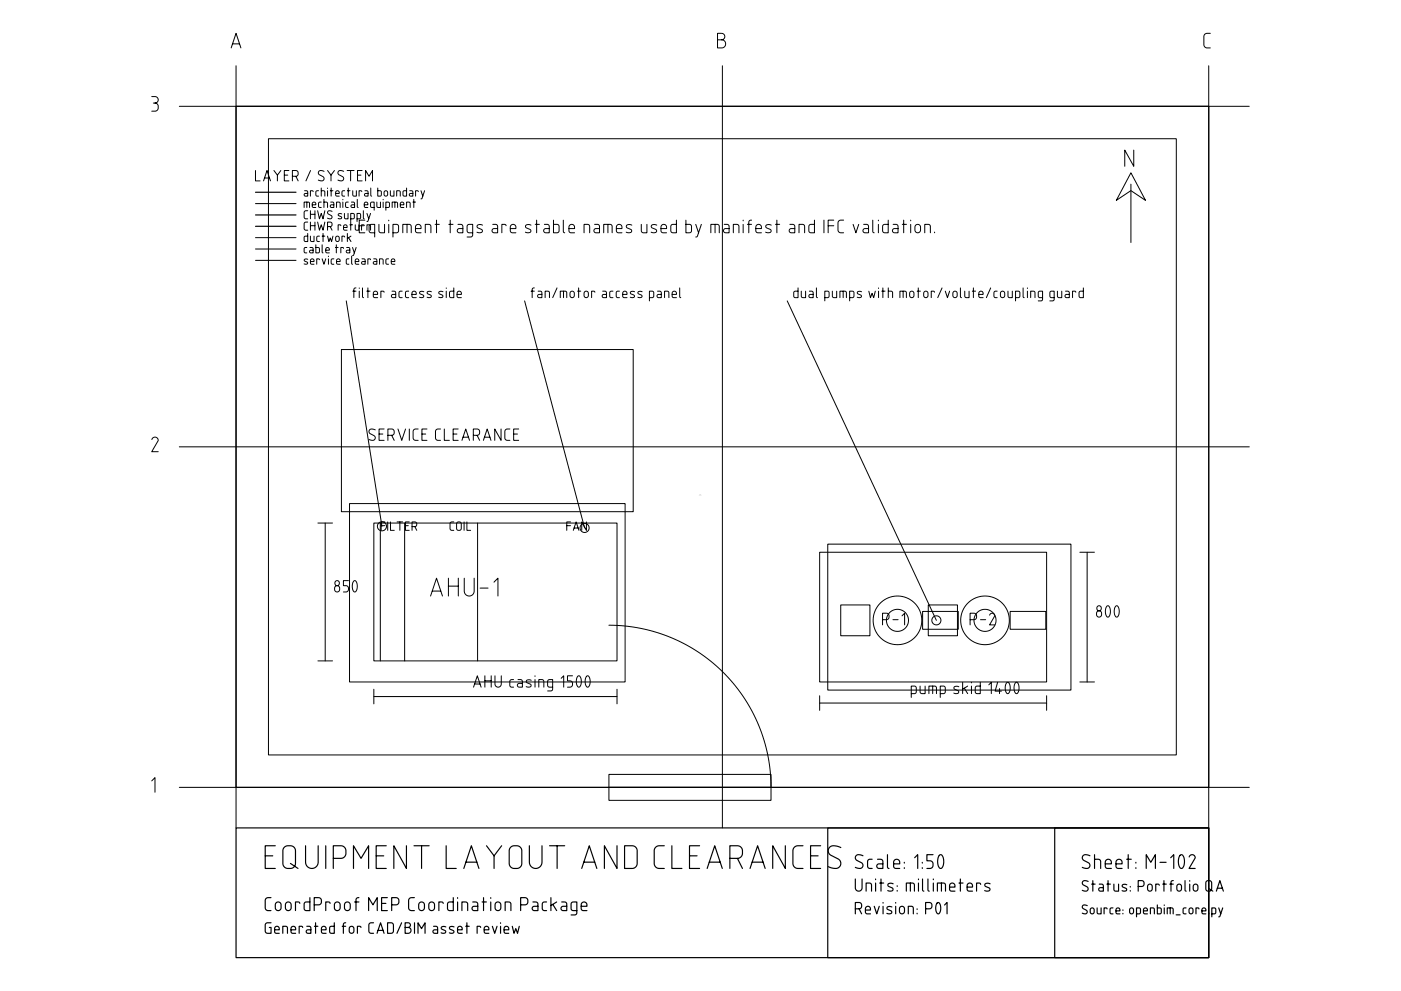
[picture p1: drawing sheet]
<svg xmlns="http://www.w3.org/2000/svg" width="420mm" height="297mm" viewBox="0 0 420 297" stroke-linecap="round" stroke-linejoin="round" font-family="sans-serif">
<g fill="none" stroke="#000" stroke-width=".35">
<path d="M70.8 31.9h291.7v204.1h-291.7zM76.6 57.6h12.2M76.6 64.4h12.2M76.6 67.8h12.2M70.8 248.2h291.7v38.8h-291.7zM79.5 256.5h2.3M82.6 253.5h-3.1v6.8h3.1M85.3 253.9l.8-.4h1a1.51 1.51 0 0 1 1.5 1.5v3.8a1.51 1.51 0 0 1-1.5 1.5h-.8a1.51 1.51 0 0 1-1.5-1.5v-3.9zM87.1 258.8l2.3 1.5M91.6 253.5v4.9a1.89 1.89 0 0 0 1.9 1.9 1.89 1.89 0 0 0 1.9-1.9v-4.9M97.7 253.5v6.8M100 257.3h2.2a1.51 1.51 0 0 0 1.5-1.5v-.8a1.51 1.51 0 0 0-1.5-1.5h-2.2v6.8"/>
<path d="M112.8 256.5h2.3M115.8 253.5h-3v6.8h3M121.9 253.5v6.8l-3.8-6.8v6.8M124.2 253.5h4.5M126.4 253.5v6.8M133.8 253.5v6.8h3M139.7 258.4h3.3M145.9 253.5l2.3 3v3.8M150.4 253.5l-2.2 3M153.2 253.9l.7-.4h1.1a1.51 1.51 0 0 1 1.5 1.5v3.8a1.51 1.51 0 0 1-1.5 1.5h-.8a1.51 1.51 0 0 1-1.5-1.5v-3.9zM158.8 253.5v4.9a1.89 1.89 0 0 0 1.9 1.9 1.89 1.89 0 0 0 1.8-1.9v-4.9M164.8 253.5h4.5"/>
<path d="M167.1 253.5v6.8M175.1 258.4h3.3M185 253.5v6.8l-3.7-6.8v6.8M187.3 253.5h2.3a1.51 1.51 0 0 1 1.5 1.5v3.8a1.51 1.51 0 0 1-1.5 1.5h-2.3zM199.2 253.5h-1.5a1.51 1.51 0 0 0-1.5 1.5v3.8a1.51 1.51 0 0 0 1.5 1.5h1.5M201.5 253.5v6.8h3M206.8 256.5h2.3M209.8 253.5h-3v6.8h3M212.7 258.4h3.3M218.9 257.3h2.3a1.51 1.51 0 0 0 1.5-1.5v-.8a1.51 1.51 0 0 0-1.5-1.5h-2.3v6.8M221.2 257.3l1.5 3M225.6 258.4h3.2"/>
<path d="M235.5 253.5v6.8l-3.8-6.8v6.8M240.8 253.5h-1.5a1.51 1.51 0 0 0-1.5 1.5v3.8a1.51 1.51 0 0 0 1.5 1.5h1.5M243.1 256.5h2.3M246.1 253.5h-3v6.8h3M248.2 248.2h114.3v38.8h-114.3zM252.2 254a2.74 2.74 0 0 0-3.5 .1 1.51 1.51 0 0 0 .5 2.3l2.1 1a1.57 1.57 0 0 1 .7 2.1 1.57 1.57 0 0 1-2 .8l-1.6-.5M258.8 256.5a1.42 1.42 0 0 0-2.2 .3l.2 .9 1.5 .9a.99 .99 0 0 1 .3 1.3 .99 .99 0 0 1-1.4 .3l-.7-.2M261.6 257.6h-1.1l-.3 .6 .1 1.8 .4 .3h.9M263.2 257.6h1.1l.5 .6v2.1l-1.6-.1-.3-.6 .3-.5 1.6-.2M266.2 256.2v3.7l.4 .4M268 258.9h1.8v-.4a.92 .92 0 0 0-.9-.9 .92 .92 0 0 0-.9 .9l.2 1.6 1.6 .2M271.2 258.5v.2"/>
<path d="M274.3 257.1l.9-.9v4.1M276.6 258.5v.2M279.8 256.2h-1.8v1.8h.9a.92 .92 0 0 1 .9 .9v.5a.92 .92 0 0 1-.9 .9h-.9M281.8 256.3l.3-.1a2.84 2.84 0 0 1 .4 3.9l-.4 .2a2.84 2.84 0 0 1-.4-3.9zM316.3 248.2h46.2v38.8h-46.2zM326.9 256.5a1.42 1.42 0 0 0-2.3 .3l.2 .9 1.6 .9a.99 .99 0 0 1 .3 1.3 .99 .99 0 0 1-1.4 .3l-.7-.2M328.2 257.6h1.3l.5 .3 .1 2.4M328.2 256.2v4.1M331.5 258.9h1.8v-.4a.92 .92 0 0 0-.9-.9 .92 .92 0 0 0-.9 .9l.2 1.6 1.6 .2M334.7 258.9h1.8v-.4a.92 .92 0 0 0-.9-.9 .92 .92 0 0 0-.9 .9l.2 1.6 1.6 .2M337.9 257.6h1.4M338.4 256.2v4.1"/>
<path d="M340.6 258.5v.2M347.9 258.5h1.8M351.1 257.1l.9-.9v4.1M354 256.3l.3-.1a2.84 2.84 0 0 1 .4 3.9l-.4 .2a2.84 2.84 0 0 1-.4-3.9zM356.6 256.9a.89 .89 0 0 1 1.1-.7 .89 .89 0 0 1 .7 1.1l-1.8 3h1.8M81.3 269.1h-.9a.86 .86 0 0 0-.9 .8v2.2a.86 .86 0 0 0 .9 .8h.9M81.3 276.6h-1.2l-.5 .4-.1 2.1 .4 .6h1.4v-1.7h-.5M82.3 278.7h1.5l-.4-.9-.5-.1-.4 .3-.1 1.3 .3 .4h1.1M82.8 270.6a.86 .86 0 0 1 1-.2 .86 .86 0 0 1 .5 .8v.9a.86 .86 0 0 1-.9 .8 .86 .86 0 0 1-.8-.8v-1.1zM84.8 279.7v-2.1l1 .1 .3 .2 .1 1.8M85.8 270.6a.86 .86 0 0 1 1-.2 .86 .86 0 0 1 .5 .8v.9a.86 .86 0 0 1-.8 .8 .86 .86 0 0 1-.9-.8v-1.1zM87.3 278.7h1.4l-.3-.9-.6-.1-.4 .3-.1 1.3 .3 .4h1.1"/>
<path d="M89.9 270.8l-.3-.4h-1v2.5M90.8 278l-.3-.3-.8-.1v2.1M92 277.6l.9 .1 .3 .5v1.5l-1.2-.1-.2-.4 .2-.4 1.2-.1M92.9 269.1v3.8h-1.3l-.4-.5 .1-1.7 .4-.3h1.2M94.2 271.2h1.3a.86 .86 0 0 0 .9-.8v-.5a.86 .86 0 0 0-.9-.8h-1.3v3.8M94.3 277.6h1M94.6 276.6v3.1M96.4 278.7h1.4l-.3-.9-.5-.1-.5 .3-.1 1.3 .4 .4h1M99 270.8l-.3-.4h-1v2.5M100.3 276.6v3.1h-1.2l-.2-.4v-1.4l.4-.2 1-.1M100.5 270.6a.86 .86 0 0 1 1-.2 .86 .86 0 0 1 .5 .8v.9a.86 .86 0 0 1-.9 .8 .86 .86 0 0 1-.8-.8v-1.1zM102.6 277.6h1.1"/>
<path d="M103.6 270.6a.86 .86 0 0 1 .9-.2 .86 .86 0 0 1 .5 .8v.9a.86 .86 0 0 1-.8 .8 .86 .86 0 0 1-.9-.8v-1.1zM103.7 276.6l-.5 .1-.2 .3v2.7M104.9 277.8l.7-.1 .5 .4v1.1l-.4 .5h-.5l-.4-.4-.1-1zM106 260.3v-6.8l2.3 3.8 2.2-3.8v6.8M106.3 270.4h1.3M107.6 269.1l-.5 .1-.3 .4v3.3M108.2 278l-.2-.3-.8-.1v2.1M110.5 272.9v-3.8l1.3 2.1 1.3-2.1v3.8M112 276.6l-1 .1-.4 .6 .1 2.1 .4 .3h.9M113.1 279.7l1-3.1 1.1 3.1M113.4 278.9h1.5M114.4 270.8h1.3"/>
<path d="M116.2 269.1h-1.8v3.8h1.8M116.2 276.6h1.2l.5 .4 .1 2.2-.4 .5h-1.4zM117.5 271.2h1.3a.86 .86 0 0 0 .8-.8v-.5a.86 .86 0 0 0-.8-.8h-1.3v3.8M120.4 276.6l-1.4 3.1M121.5 278h.9a.88 .88 0 0 1 .9 .9 .88 .88 0 0 1-.9 .8h-.9v-3.1h1l.5 .3v.7l-.6 .4M124.3 269.1h-.9a.86 .86 0 0 0-.9 .8v2.2a.86 .86 0 0 0 .9 .8h.9M124.3 276.6v3.1M125.4 279.7v-3.1l1 1.7 1.1-1.7v3.1M125.8 270.6a.86 .86 0 0 1 1-.2 .86 .86 0 0 1 .5 .8v.9a.86 .86 0 0 1-.9 .8 .86 .86 0 0 1-.8-.8v-1.1zM128.8 270.6a.86 .86 0 0 1 1-.2 .86 .86 0 0 1 .5 .8v.9a.86 .86 0 0 1-.8 .8 .86 .86 0 0 1-.9-.8v-1.1zM130 277.6l.9 .1 .3 .5v1.5l-1.2-.1-.2-.4 .2-.4 1.2-.1M132.9 270.8l-.3-.4h-1v2.5"/>
<path d="M133.7 277.8a.77 .77 0 0 0-.8-.2 .77 .77 0 0 0-.6 .7l1.2 .7 .1 .5a1.02 1.02 0 0 1-1.3 .1M135.9 269.1v3.8h-1.3l-.4-.5 .1-1.7 .4-.3h1.2M136.2 277.8a.77 .77 0 0 0-.9-.2 .77 .77 0 0 0-.5 .7l1.2 .7v.5a1.02 1.02 0 0 1-1.2 .1M137.2 278.7h1.4l-.3-.9-.5-.1-.5 .3-.1 1.3 .4 .4h1M137.2 269.1v.2M137.2 270.4v2.5M138.5 272.9v-2.5h1.2l.4 .2 .2 2.3M139.1 260.3l2.3-6.8 2.2 6.8M139.7 277.6h1M140 276.6v3.1M141.8 270.4h1.1l.4 .6v1.9l-1.5-.1-.2-.5 .2-.5 1.5-.2M144.1 278l-.2-.3-.8-.1v2.1"/>
<path d="M144.6 270.4h1.3M145 269.1v3.8M145.2 278.7h1.4l-.3-.9-.5-.1-.5 .3-.1 1.3 .4 .4h1M147.2 269.1v.2M147.2 270.4v2.5M147.7 277.6l.7 2.1 .7-2.1M148.7 270.6a.86 .86 0 0 1 1-.2 .86 .86 0 0 1 .5 .8v.9a.86 .86 0 0 1-.9 .8 .86 .86 0 0 1-.8-.8v-1.1zM150.1 276.6v.2M150.1 277.6v2.1M151.2 278.7h1.4l-.3-.9-.6-.1-.4 .3-.1 1.3 .3 .4h1.1M151.5 272.9v-2.5h1.2l.4 .2 .1 2.3M153.6 277.6l.6 2.1 .5-1.4 .5 1.4 .5-2.1"/>
<path d="M156.1 271.2h1.3a.86 .86 0 0 0 .9-.8v-.5a.86 .86 0 0 0-.9-.8h-1.3v3.8M159.8 270.4h1.1l.4 .6v1.9l-1.5-.1-.2-.5 .2-.5 1.5-.2M163.9 270.4h-.9l-.4 .6 .1 1.7 .4 .2h.8M165.2 269.1v3.8M165.8 271.1l1.1 1.8M166.9 270.4l-1.7 1M168.5 270.4h1.1l.4 .6v1.9l-1.5-.1-.3-.5 .3-.5 1.5-.2M173 272.9h-1.2l-.5-.3v-1.7l.3-.5h1.4v3.3l-.5 .5h-1.2M174.3 271.6h1.7v-.4a.86 .86 0 0 0-.8-.8 .86 .86 0 0 0-.9 .8l.2 1.6 1.5 .1M174.5 260.3l2.2-6.8 2.3 6.8M212.1 260.3l2.2-6.8 2.3 6.8M224.9 260.3l2.3-6.8 2.3 6.8"/>
<path d="M256.5 263.5v2.6a1.01 1.01 0 0 0 1 1 1.01 1.01 0 0 0 1-1v-2.6M256.5 272.4h1.2l.5-.2 .2-.9-.2-.6-.5-.2h-1.2v3.4M257.6 272.4l.8 1.5M259.5 272.8h1.5v-.6l-.3-.4-.6-.1-.4 .3-.2 1.5 .4 .4h1.1M259.8 267.1v-2.4h1.1l.4 .3 .1 2.1M262.2 271.6l.7 2.3 .8-2.3M262.6 263.5v.2M262.6 264.7v2.4M263.8 264.7h1.2M264.2 263.5v3.6M264.8 270.5v.2M264.8 271.6v2.3"/>
<path d="M267.5 271.9a.84 .84 0 0 0-.9-.3 .84 .84 0 0 0-.6 .7l.2 .3 1.1 .5 .1 .6a1.05 1.05 0 0 1-1.4 .1M267.9 264.9a.94 .94 0 0 0-1.6 .4l.2 .4 1.2 .5 .1 .6a1.09 1.09 0 0 1-1.6 .1M268.6 270.5v.2M268.6 271.6v2.3M269.1 265.5v.2M269.1 266.9v.2M270 271.9l.6-.2 .6 .4v1.2l-.4 .6h-.6l-.4-.4-.1-1.2zM271.2 260.1v.2M271.8 267.1v-2.4l2.3 .2 .1 2.2M272.4 273.9v-2.3l1 .1 .4 .2 .1 2M273 264.7v2.4M275 272.4v.2"/>
<path d="M275 273.7v.2M275.5 263.5v.2M275.5 264.7v2.4M276.6 260.1v.2M276.7 263.5v3.2l.4 .4M277.6 272.4h1.2l.5-.2 .2-.9-.2-.6-.5-.2h-1.2v3.4M278.3 263.5v3.2l.4 .4M279.9 263.5v.2M279.9 264.7v2.4M281.1 270.6l.3-.1 .3 .2a2.38 2.38 0 0 1-.3 3.2l-.4-.2a2.95 2.95 0 0 1 .1-3.1zM281.1 267.1v-2.4l2.3 .2 .2 2.2M282.3 264.7v2.4"/>
<path d="M283.3 271.3l.7-.8v3.4M284.8 265.9h1.6v-.4a.81 .81 0 0 0-.8-.8 .81 .81 0 0 0-.8 .8l.1 1.4 1.5 .2M287.6 264.7h1.2M288 263.5v3.6M290 265.9h1.7v-.4a.81 .81 0 0 0-.9-.8 .81 .81 0 0 0-.8 .8l.2 1.4 1.5 .2M294.1 265.1l-.3-.4h-.9v2.4M296.9 264.9a.94 .94 0 0 0-1.6 .4l.3 .4 1.1 .5 .1 .6a1.09 1.09 0 0 1-1.5 .1M326.1 271.5a.87 .87 0 0 0-1.5 .2l.1 .6 1.3 .7v.6a.93 .93 0 0 1-1.4 .1M326.3 264.2a.99 .99 0 0 0-1-.3 .99 .99 0 0 0-.7 .8l.2 .5 1.3 .7 .2 .7a1.06 1.06 0 0 1-1.7 .3M327.1 272.3l.6-.2 .4 .4v.9l-.3 .5h-.5l-.3-.3zM327.4 265h1M327.7 264v3.1"/>
<path d="M329 272.1v1.5l.5 .3h.7v-1.8M329.7 265h.9l.3 .5v1.6l-1.2-.1-.2-.4 .2-.4 1.2-.1M331.9 265h1.1M332 272.4l-.2-.3h-.7v1.8M332.3 264v3.1M333.8 272.1l-.7 .1-.2 .4 .1 1.1 .8 .2M334.1 265v1.7l.5 .4h.9v-2.1M334.7 273h1.2l-.3-.8-.4-.1-.4 .3-.1 1.2 .3 .3h.9M336.8 272.7v.2M336.8 273.8v.1M337.9 265.2a.77 .77 0 0 0-.8-.3 .77 .77 0 0 0-.6 .7l1.3 .8v.5a1.02 1.02 0 0 1-1.3 .1M338.9 272.3l.6-.2 .4 .4v.9l-.3 .5h-.5l-.3-.3z"/>
<path d="M339 265.7v.2M339 266.9v.2M340.6 260.1v.2M340.8 273.9h.9l.3-.2v-1.2l-.2-.3-1-.1v2.7M341.3 265.7l1.6-.2 .2-.8-.2-.5-1.6-.2v3.1M342.9 273h1.2l-.3-.8-.4-.1-.4 .3-.1 1.2 .3 .3h.9M343.7 260.3v-4.1l1.4 2.3 1.4-2.3v4.1M344.4 265.2l.6-.2 .5 .4v1.1l-.4 .6h-.5l-.4-.4v-1.1zM345 273.9v-1.8l1.1 .2 .1 1.6M347.1 271.2v2.7h.9l.3-.4-.1-1.1-.3-.3h-.8M347.7 265.4l-.3-.4h-.8v2.1M348.7 265h1.1"/>
<path d="M349.1 264v3.1M349.2 271.2v.2M349.2 272.1v1.8M350.1 273.9v-1.8l1.6 .2 .1 1.6M350.8 265h1.1M350.9 272.1v1.8M351.9 264h-.5l-.2 .4v2.7M352.7 274.2h1.2M353.1 265.2l.7-.2 .5 .4v1.1l-.4 .6h-.5l-.4-.4-.1-1.1zM355.4 264v2.8l.3 .3M355.7 272.1l-.7 .1-.2 .4 .1 1.1 .8 .2M356.8 272.3l.5-.2 .4 .4 .1 .9-.4 .5h-.4l-.4-.3z"/>
<path d="M356.8 264v.1M356.8 265v2.1M358.1 265.2l.6-.2 .5 .4v1.1l-.4 .6h-.5l-.4-.4-.1-1.1zM359.6 272.4l-.3-.3h-.6v1.8M360.5 273h1.1l-.2-.8-.5-.1-.3 .3-.1 1.2 .3 .3h.8M361.8 264.2l1-.2 .5 .4 .1 2.1-.5 .6h-.8l-.4-.4-.1-2zM362.5 273.8v.1M362.7 266.4l1 .7M363.4 273.9h.9l.3-.2v-1.2l-.2-.3-1-.1v2.7M364.8 267.1l1-3.1 1.1 3.1M365.1 266.2h1.5M365.5 272.1l.6 1.8"/>
<path d="M366.7 272.1l-.8 2.5-.4 .2"/>
</g>
<g fill="none" stroke="#000" stroke-width=".3">
<path d="M69.3 14.4l1.5-4.4 1.4 4.4M69.7 13.2h2.1M70.8 19.7v228.5M215.2 11.9h1.2a1.22 1.22 0 0 1 1.2 1.3 1.22 1.22 0 0 1-1.2 1.2h-1.2v-4.4h1.2a.97 .97 0 0 1 1 1 .97 .97 0 0 1-1 .9M216.6 19.7v228.5M362.5 19.7v228.5M363 10h-1a.97 .97 0 0 0-1 1v2.4a.97 .97 0 0 0 1 1h1M45.5 28.9h1a.97 .97 0 0 1 1 1 .97 .97 0 0 1-1 1 .97 .97 0 0 1 1 1v.4a.97 .97 0 0 1-1 1h-1M46 30.9h.5M53.8 31.9h320.9M76.6 51.1v3.1h1.4M79 54.2l1.1-3.1 1 3.1"/>
<path d="M79.3 53.4h1.5M80.5 41.6h272.3v184.7h-272.3zM82.2 51.1l1 1.4v1.7M84.2 51.1l-1 1.4M85.3 52.5h1M86.6 51.1h-1.3v3.1h1.3M87.7 52.8l1.5-.2 .2-.8-.2-.5-1.5-.2v3.1M88.7 52.8l.7 1.4M91.3 57.2h.7l.3 .4v1.2l-.9-.1v-.6l.9-.1M93.1 51.1l-1.4 3.1M93.9 57.4l-.2-.2h-.6v1.6M95.5 57.2h-.6l-.2 .4 .1 1 .7 .2"/>
<path d="M96.3 57.2l1.1 .2v1.4M96.3 56.4v2.4M97.1 59.8v2.4M97.2 51.4a.97 .97 0 0 0-1-.4 .97 .97 0 0 0-.7 .9l.2 .4 1.3 .7 .2 .7a1.05 1.05 0 0 1-1.7 .3M98.2 56.4v.1M98.2 57.2v1.6M98.2 51.1l1.1 1.4v1.7M99 57.2h.9M99.3 56.4v2.4M100.3 51.1l-1 1.4M100.7 58h1l-.2-.7-.4-.1-.3 .2-.1 1.1 .2 .3h.8M102.8 59.8v.1"/>
<path d="M103.1 51.4a.97 .97 0 0 0-1.1-.4 .97 .97 0 0 0-.7 .9l.3 .4 1.3 .7 .1 .7a1.05 1.05 0 0 1-1.7 .3M103.4 57.2h-.6l-.2 .4v1l.8 .2M104.1 51.1h2.1M104.2 57.2h.8M104.4 56.4v2.4M105.1 51.1v3.1M105.8 57.2v1.3l.4 .3h.7v-1.6M107.1 59.8v2.1l.3 .3M107.2 52.5h1.1M108.5 57.4l-.2-.2h-.6v1.6M108.6 51.1h-1.4v3.1h1.4M109.4 57.2h.7l.3 .4v1.2l-.9-.1v-.6l.9-.1"/>
<path d="M109.6 54.2v-3.1l1.1 1.7 1-1.7v3.1M111.2 56.4v2.1l.3 .3M113.3 56.4v2.4l.9-.1 .2-.3-.1-1-1-.2M114.9 59.8v.1M115.3 57.3l.5-.1 .4 .3v.9l-.3 .3h-.4l-.3-.2zM117.1 57.2v1.3l.4 .3h.7v-1.6M119 58.8v-1.6l1 .2v1.4M121.9 56.4v2.4l-.8-.1-.2-.3v-1l1-.2M122.9 57.2h.7l.2 .4v1.2l-.9-.1v-.6l.9-.1M124.1 59.8v2.4M125.4 57.4l-.1-.2h-.7v1.6M126.3 57.2l.5 1.6"/>
<path d="M127.3 57.2l-.7 2.2-.3 .2M339.2 51.8l4.3 8.3-4.3-3-4.4 3zM339.2 55.2v17.5M340 45v4.8l-2.7-4.8v4.8M76.6 61h12.2M76.6 71.2h12.2M76.6 74.6h12.2M76.6 78h12.2M91.2 62.2v-1.6l1.5 .1 .1 1.5M92 74.2h-.6l-.2 .4 .1 1 .7 .2M92 60.6v1.6M92.3 77.7l-1 .1v.4l.8 .4 .2 .3-.4 .3-.7-.1"/>
<path d="M92.3 63.2h-.8l-.3 .5 .1 1.6 .3 .3h.7M92.3 66.6h-.8l-.3 .5 .1 1.6 .3 .3h.7M92.3 70v2.4h-.9l-.2-.4 .1-1 1-.2M93 74.2h.7l.2 .4v1.2l-.9-.1v-.6l.9-.1M93.1 78.4h1.1l-.3-.7-.4-.1-.3 .2-.1 1.1 .3 .3h.8M93.1 70.8v1.3l.4 .3h.7v-1.6M93.1 63.2v2.4M93.1 66.6v2.4M93.1 64.2h1.3M93.1 67.6h1.3M93.6 61.4h1.1l-.2-.7-.4-.1-.4 .2-.1 1.1 .3 .3h.8M94.4 63.2v2.4"/>
<path d="M94.4 66.6v2.4M94.7 73.4v2.4h.9l.2-.4v-1l-1.1-.2M95.3 63.2l.5 2.4 .5-1.6 .6 1.6 .5-2.4M95.3 66.6l.5 2.4 .5-1.6 .6 1.6 .5-2.4M95.8 77.9l-.2-.3h-.6v1.6M95.8 70.8h-.6l-.2 .4 .1 1 .7 .2M96.3 60.6h-.6l-.2 .4 .1 1 .7 .2M96.6 77.6l.5 1.6 .6-1.6M96.6 73.4v2.2l.3 .2M96.6 70.8h.8M96.9 70v2.4M97.1 60.6l1.1 .2v1.4"/>
<path d="M97.7 75h1.1l-.3-.7-.4-.1-.3 .2-.1 1.1 .3 .3h.8M98.2 67.9l1.2-.1 .2-.7-.2-.4-1.2-.1v2.4M98.2 70.8l.4 1.6 .4-1.1 .4 1.1 .5-1.6M98.5 76.8v.1M98.5 77.6v1.6M99 67.9l.6 1.1M99.2 60.6h.7l.2 .4v1.2l-.9-.1v-.6l.9-.1M99.6 63.4a.79 .79 0 0 0-1.4 .2l.2 .5 1.1 .7v.5a.85 .85 0 0 1-1.3 .1M100.1 77.6h-.6l-.2 .4 .1 1 .7 .2M100.6 74.2h.8M100.8 70.9l.5-.1 .4 .3v.9l-.3 .4h-.4l-.3-.3zM100.9 73.4v2.4"/>
<path d="M100.9 78.4h1.1l-.2-.7-.4-.1-.4 .2-.1 1.1 .3 .3h.8M100.9 62.2v-1.6l1 .2 .1 1.4M102.2 67.6l-.2-.2h-.6v1.6M102.5 64.1l-1 .1v.4l.8 .4 .2 .3-.4 .3-.7-.1M102.8 60.6v1.6M103 68.2h1.1l-.2-.7-.4-.1-.4 .2-.1 1.1 .3 .3h.8M103 74.5l-.2-.3h-.6v1.6M103.3 64v1.3l.4 .3h.7v-1.6M103.4 71.1l-.2-.3h-.6v1.6M104 74.2h.7l.2 .4v1.2l-.9-.1v-.6l.9-.1M104.2 70v2.4M104.4 60.6h-.6l-.2 .4 .1 1 .7 .2"/>
<path d="M104.5 71.2l.8 1.2M104.6 77.6h-.6l-.2 .4 .1 1 .7 .2M104.9 67.4h.8M105.2 65.6l1-.2 .1-1.1-.2-.3h-.9v2.4M105.2 66.6v2.4M105.3 70.8l-1.1 .7M105.4 60.6h.7l.2 .4v1.2l-.9-.1v-.6l.9-.1M105.5 76.8v2.2l.2 .2M105.7 74.2l.6 1.6M106.5 78.4h1.1l-.2-.7-.4-.1-.4 .2-.1 1.1 .3 .3h.8M106.5 67.4v1.3l.4 .3h.7v-1.6M106.8 74.2l-.7 2.2-.4 .2"/>
<path d="M107.1 65.6l1-.2 .1-1.1-.3-.3h-.8v2.4M107.7 67.7h1.3M108.6 77.6h.7l.2 .4v1.2l-.9-.1v-.6l.9-.1M109 63.2v2.2l.2 .2M109.2 61.4h1.1l-.2-.7-.4-.1-.4 .2-.1 1.1 .3 .3h.8M109.2 67.6l-.2-.2h-.6v1.6M109.4 66h-1.7v3.8h1.7M110 64l.6 1.6M110 69v-1.6l1.1 .2v1.4M111.1 77.9l-.2-.3h-.6v1.6M111.1 64l-.7 2.2-.4 .2M112.1 77.6h.7l.2 .4v1.2l-.9-.1v-.6l.9-.1"/>
<path d="M112.2 62.2l-1-.2-.1-1.1 .2-.3h.9v2.4M112.4 69.8h-1.2l-.4-.4-.1-1.6 .3-.5 1.4-.1v3.8M113 60.6v1.3l.4 .3h.7v-1.6M113.6 67.2v2.1l.7 .5h1v-2.6M113.8 79.2v-1.6l1 .2 .1 1.4M114.9 60.6v1.6M115.7 62.2l1.1-.2v-1.1l-.2-.3h-.9v2.4M116.5 77.6h-.6l-.2 .4 .1 1 .7 .2M116.6 66v.2M116.6 67.2v2.6M117.3 78.4h1.1l-.2-.7-.4-.1-.4 .2-.1 1.1 .3 .3h.8M117.6 62.2v-1.6l1.5 .1 .1 1.5"/>
<path d="M117.9 69.8h1.1l.5-.4v-1.6l-.3-.5-1.3-.1v3.8M118.4 60.6v1.6M120 61.4h1.1l-.2-.7-.4-.1-.4 .2-.1 1.1 .3 .3h.8M120.8 69.8v-2.6l2 .1 .3 .1 .2 .4v2M121.9 62.2v-1.6l1 .2 .1 1.4M122.1 67.2v2.6M123.8 60.6h.8M124.6 68.5h1.7v-.4a.84 .84 0 0 0-.9-.9 .84 .84 0 0 0-.8 .9l.2 1.5 1.5 .2M127.5 69.8v-2.6l1.2 .1 .4 .2 .1 2.3M130.5 67.2h1.3M130.9 66v3.8M134.6 67.2h1.3"/>
<path d="M135 66v3.8M137.3 67.2l1.1 .1 .4 .6v1.9l-1.4-.2-.3-.5 .3-.4 1.4-.2M141.8 69.8h-1.2l-.4-.4-.1-1.6 .3-.5 1.4-.1v3.3l-.5 .5h-1.2M144.7 67.5a.97 .97 0 0 0-1.6 .4l.2 .4 1.2 .5 .1 .6a1.1 1.1 0 0 1-1.6 .2M147.8 67.2l1.1 .1 .3 .6v1.9l-1.4-.2-.2-.5 .2-.4 1.4-.2M151.8 67.7l-.3-.4-1-.1v2.6M153 68.5h1.7v-.4a.84 .84 0 0 0-.8-.9 .84 .84 0 0 0-.9 .9l.2 1.5 1.5 .2M159.2 67.5a.97 .97 0 0 0-1.6 .4l.2 .4 1.3 .5 .1 .6a1.1 1.1 0 0 1-1.6 .2M160.5 67.2h1.3M160.9 66v3.8M163.3 67.2l1 .1 .4 .6v1.9l-1.4-.2-.3-.5 .3-.4 1.4-.2M166 66v3.8l1.3-.1 .4-.5-.1-1.6-.4-.3-1.2-.1"/>
<path d="M168.9 66v3.4l.5 .4M170.6 68.5h1.7v-.4a.84 .84 0 0 0-.8-.9 .84 .84 0 0 0-.9 .9l.2 1.5 1.5 .2M175.2 69.8v-2.6l1.1 .1 .4 .2 .1 2.3M178.3 67.2l1.1 .1 .4 .6v1.9l-1.5-.2-.2-.5 .2-.4 1.5-.2M181.1 69.8v-2.6l1.9 .1 .4 .1 .2 .4v2M182.3 67.2v2.6M184.8 68.5h1.7v-.4a.84 .84 0 0 0-.8-.9 .84 .84 0 0 0-.9 .9l.2 1.5 1.5 .2M189.5 67.5a.97 .97 0 0 0-1.7 .4l.3 .4 1.2 .5 .1 .6a1.1 1.1 0 0 1-1.6 .2M192.3 67.2v2.1l.7 .5h1v-2.6M197 67.5a.97 .97 0 0 0-1.7 .4l.2 .4 1.3 .5 .1 .6a1.1 1.1 0 0 1-1.6 .2M198.2 68.5h1.7v-.4a.84 .84 0 0 0-.8-.9 .84 .84 0 0 0-.9 .9l.2 1.5 1.5 .2M202.9 66v3.8l-1.4-.1-.3-.5v-1.6l.5-.3 1.2-.1"/>
<path d="M205.7 66v3.8l1.4-.1 .3-.5-.1-1.6-.4-.3-1.2-.1M208.7 67.2l.8 2.6M210.3 67.2l-1.1 3.6-.5 .2M213.2 69.8v-2.6l1.9 .1 .4 .1 .2 .4v2M214.4 67.2v2.6M217.2 67.2l1.1 .1 .4 .6v1.9l-1.5-.2-.2-.5 .2-.4 1.5-.2M219.9 69.8v-2.6l1.2 .1 .4 .2 .1 2.3M222.9 66v.2M222.9 67.2v2.6M224.1 67.2h1.3M225.4 66l-.6 .1-.2 .4v3.3M226.7 68.5h1.6v-.4a.84 .84 0 0 0-.8-.9 .84 .84 0 0 0-.8 .9l.1 1.5 1.5 .2"/>
<path d="M231.3 67.5a.97 .97 0 0 0-1.7 .4l.3 .4 1.2 .5 .1 .6a1.1 1.1 0 0 1-1.6 .2M232.6 67.2h1.2M233 66v3.8M236.9 67.2l1.1 .1 .4 .6v1.9l-1.5-.2-.2-.5 .2-.4 1.5-.2M239.6 69.8v-2.6l1.2 .1 .4 .2 .1 2.3M244.3 66v3.8l-1.4-.1-.3-.5v-1.6l.5-.3 1.2-.1M247.1 66v3.8M248.4 67.7h1.6M250 66h-1.6v3.8M253 66h-.8a.84 .84 0 0 0-.9 .8v2.1a.84 .84 0 0 0 .9 .9h.8M255.8 67.2l.9 2.6 .8-2.6M259 67.2l1.1 .1 .4 .6v1.9l-1.5-.2-.2-.5 .2-.4 1.5-.2"/>
<path d="M261.7 66v3.4l.5 .4M263.4 66v.2M263.4 67.2v2.6M266.4 66v3.8l-1.4-.1-.3-.5 .1-1.6 .4-.3 1.2-.1M267.9 67.2l1 .1 .4 .6v1.9l-1.4-.2-.3-.5 .3-.4 1.4-.2M270.6 67.2h1.3M271 66v3.8M273.1 66v.2M273.1 67.2v2.6M274.6 67.5a.84 .84 0 0 1 .9-.2 .84 .84 0 0 1 .6 .8v.8a.84 .84 0 0 1-.9 .9 .84 .84 0 0 1-.8-.9v-1zM277.3 69.8v-2.6l1.2 .1 .4 .2 .1 2.3M280.3 69.6v.2"/>
<path d="M103.8 90.2l10.7 67.6M105.8 87.3h1M106.8 86.3l-.5 .1-.2 .3v2.5M107.7 86.3v.2M107.7 87.3v1.9M108.7 86.3v2.6l.3 .3M110 87.3h1M110.3 86.3v2.9M112 88.2h1.2l-.2-.8-.5-.1-.4 .3-.1 1.2 .3 .4h.9M115.2 87.6l-.2-.3h-.8v1.9M117.5 87.3h.9l.3 .5v1.4l-1.1-.1-.2-.4 .2-.3 1.1-.2M120.6 87.3h-.7l-.3 .5 .1 1.2 .9 .2"/>
<path d="M122.6 87.3h-.7l-.3 .5 .1 1.2 .9 .2M123.5 88.2h1.3l-.3-.8-.4-.1-.5 .3-.1 1.2 .4 .4h.9M127.1 87.5l-.6-.2-.6 .2v.5l1 .5 .2 .3-.4 .4-.9-.1M129.4 87.5l-.7-.2-.5 .2v.5l1 .5 .1 .3-.3 .4-.9-.1M132.9 87.5l-.7-.2-.5 .2v.5l1 .5 .1 .3-.4 .4-.8-.1M133.8 86.3v.2M133.8 87.3v1.9M136.1 86.3v2.9h-1l-.3-.4 .1-1.3 .3-.2h.9M137.1 88.2h1.3l-.3-.8-.5-.1-.4 .3-.1 1.2 .3 .4h1M157.3 90.2l18 68M159.3 87.3h.9M160.2 86.3l-.4 .1-.2 .3v2.5"/>
<path d="M161.4 87.3h.8l.3 .5v1.4l-1.1-.1-.2-.4 .2-.3 1.1-.2M163.5 89.2v-1.9l1.2 .2 .1 1.7M167.1 86.3l-1.3 2.9M168 89.2v-1.9l1.8 .1 .2 1.8M169 87.3v1.9M171.1 87.5l.6-.2 .5 .4v1l-.4 .5h-.5l-.3-.4zM173.2 87.3h1M173.5 86.3v2.9M175.3 87.5l.6-.2 .5 .4v1l-.3 .5h-.5l-.4-.4zM178.4 87.6l-.2-.3h-.8v1.9M180.7 87.3h.9l.3 .5v1.4l-1.1-.1-.2-.4 .2-.3 1.1-.2M183.8 87.3h-.7l-.2 .5v1.2l.9 .2"/>
<path d="M185.8 87.3h-.7l-.3 .5 .1 1.2 .9 .2M186.7 88.2h1.3l-.2-.8-.5-.1-.4 .3-.1 1.2 .3 .4h.9M190.3 87.5l-.6-.2-.6 .2v.5l1 .5 .2 .3-.4 .4-.9-.1M192.6 87.5l-.6-.2-.6 .2v.5l1 .5 .2 .3-.4 .4-.9-.1M194.8 89.2h.9l.3-.2 .1-1.3-.3-.4h-1v2.9M197.2 87.3h.8l.3 .5v1.4l-1.1-.1-.2-.4 .2-.3 1.1-.2M199.3 89.2v-1.9l1.2 .2 .1 1.7M201.6 88.2h1.3l-.3-.8-.5-.1-.4 .3-.1 1.2 .3 .4h1M203.8 86.3v2.6l.4 .3M236.1 90.2l44.7 95.7M239.3 86.3v2.9h-1l-.3-.4 .1-1.3 .3-.2h.9M240.3 87.3v1.5l.5 .4h.8v-1.9"/>
<path d="M242.7 87.3h.9l.3 .5v1.4l-1.1-.1-.2-.4 .2-.3 1.1-.2M244.8 86.3v2.6l.4 .3M247.4 89.2h.9l.3-.2v-1.3l-.2-.4h-1v2.9M249.6 87.3v1.5l.5 .4h.8v-1.9M251.9 89.2v-1.9l1.8 .1 .1 1.8M252.9 87.3v1.9M254.8 89.2h.9l.3-.2 .1-1.3-.3-.4h-1v2.9M258.4 87.5l-.6-.2-.6 .2v.5l1 .5 .2 .3-.4 .4-.9-.1M260.6 87.3l.4 1.9 .5-1.3 .5 1.3 .5-1.9M263.5 86.3v.2M263.5 87.3v1.9M264.5 87.3h.9"/>
<path d="M264.8 86.3v2.9M266.4 87.3l1.2 .2 .1 1.7M266.4 86.3v2.9M269.9 89.2v-1.9l1.8 .1 .1 1.8M270.9 87.3v1.9M273 87.5l.6-.2 .4 .4 .1 1-.4 .5h-.5l-.4-.4zM275.1 87.3h.9M275.4 86.3v2.9M277.2 87.5l.6-.2 .5 .4v1l-.4 .5h-.5l-.3-.4zM280.3 87.6l-.3-.3h-.7v1.9M282.5 86.3l-1.3 2.9M283.5 87.3l.6 1.9 .7-1.9"/>
<path d="M286 87.5l.5-.2 .5 .4v1l-.3 .5h-.5l-.4-.4zM288 86.3v2.6l.4 .3M289.3 87.3v1.5l.5 .4h.8v-1.9M291.6 87.3h1M291.9 86.3v2.9M293.5 88.2h1.3l-.3-.8-.4-.1-.5 .3-.1 1.2 .4 .4h.9M297.1 86.3l-1.3 2.9M299.1 87.3h-.8l-.2 .5 .1 1.2 .9 .2M300.2 87.5l.6-.2 .5 .4v1l-.4 .5h-.5l-.3-.4zM302.3 87.3v1.5l.5 .4h.8v-1.9M304.6 89.2h.9l.3-.2 .1-1.3-.3-.4h-1v2.9M306.8 86.3v2.6l.4 .3"/>
<path d="M308.1 86.3v.2M308.1 87.3v1.9M309.1 89.2v-1.9l1.2 .2 .1 1.7M312.7 89.2h-.9l-.4-.2v-1.3l.2-.4h1.1v2.5l-.4 .4h-.9M316.1 89.2h-.9l-.3-.2v-1.3l.2-.4h1v2.5l-.3 .4h-.9M317.1 87.3v1.5l.5 .4h.8v-1.9M319.6 87.3h.8l.3 .5v1.4l-1.1-.1-.2-.4 .2-.3 1.1-.2M322.6 87.6l-.2-.3h-.7v1.9M324.9 86.3v2.9h-1l-.3-.4 .1-1.3 .3-.2h.9M102.4 104.8h87.5v48.6h-87.5zM45.5 131.7a.95 .95 0 0 1 1.2-.7 .95 .95 0 0 1 .7 1.2l-1.9 3.2h2M53.8 133.9h320.9"/>
<path d="M112.5 128.9a1.11 1.11 0 0 0-1.8 .4l.2 .6 1.4 .8 .2 .6a1.09 1.09 0 0 1-1.8 .4M113.7 130.1h1.1M115.2 128.6h-1.5v3.4h1.5M116.3 130.5h1.2l.5-.2 .2-1-.2-.5-.5-.2h-1.2v3.4M117.5 130.5l.7 1.5M119.4 128.6l1.1 3.4 1.1-3.4M122.8 128.6v3.4M125.4 128.6l-1.1 .1-.4 .6 .1 2.3 .4 .4h1M126.5 130.1h1.2M128 128.6h-1.5v3.4h1.5M132.1 128.6l-1.1 .1-.4 .6 .1 2.3 .4 .4h1M133.2 128.6v3.4h1.6"/>
<path d="M135.9 130.1h1.1M137.4 128.6h-1.5v3.4h1.5M138.5 132l1.2-3.4 1.1 3.4M138.9 131h1.6M141.9 130.5h1.3l.4-.2 .2-1-.2-.5-.4-.2h-1.3v3.4M143.1 130.5l.7 1.5M145 132l1.1-3.4 1.1 3.4M145.3 131h1.6M150.3 128.6v3.4l-1.9-3.4v3.4M152.9 128.6l-1.1 .1-.4 .6 .1 2.3 .4 .4h1M154 130.1h1.2M155.6 128.6h-1.6v3.4h1.6"/>
<path d="M95.3 156.8h4.4M97.5 156.8v41.3M104.8 150.9h82.7v53.5h-82.7zM112.1 156.8h72.9v41.3h-72.9zM114.1 156.8v41.3M114.3 157.6h1.1M115.4 156.4h-1.1v2.6M116.3 156.4v2.6M117.1 156.4v2.6h1.1M119.1 156.4h1.7M119.9 156.4v2.6M121.4 156.8v41.3"/>
<path d="M121.6 157.6h.8M122.7 156.4h-1.1v2.6h1.1M123.6 157.8l1.2-.1 .2-.7-.2-.4-1.2-.2v2.6M124.4 157.8l.6 1.2M136.1 156.4l-.8 .1-.3 .5v1.7l.4 .2 .7 .1M137.1 156.6l.8-.2 .4 .4v1.7l-.3 .4h-.7l-.3-.3zM139.2 156.4v2.6M140 156.4v2.6h1.1M143.2 156.8v41.3M170 157.6h1.1M171.1 156.4h-1.1v2.6M171.9 159l.9-2.6 .8 2.6"/>
<path d="M172.2 158.3h1.2M175.9 156.4v2.6l-1.4-2.6v2.6M100.6 175.8l.6-.2 .5 .3 .1 .9-.3 .5-.5 .1-.5-.3-.1-.9zM104.5 174h-1.5v1.5l1.1 .1 .4 .7v.6l-.3 .4-1.2 .1M106.1 174.1l.3-.1 .3 .2a2.38 2.38 0 0 1-.3 3.2l-.3-.2a2.95 2.95 0 0 1 0-3.1zM129.1 178.7l1.8-5.4 1.8 5.4M129.6 177.2h2.6M134.5 173.3v5.4M134.5 175.7h2.9M137.4 173.3v5.4M139.2 173.3v3.9a1.49 1.49 0 0 0 1.5 1.5 1.49 1.49 0 0 0 1.5-1.5v-3.9M144 176.3h2.4"/>
<path d="M148.1 174.5l1.2-1.2v5.4M245.8 165.5h68.1v38.9h-68.1zM248.2 163.1h73v43.7h-73zM323.8 165.5h4.4M326 165.5v38.9M95.3 198.1h4.4M182.6 187.4l4.8 .2 4.7 .7 4.7 1.2 4.5 1.6 4.3 2.1 4.1 2.4 3.8 2.8 3.5 3.2 3.2 3.6 2.8 3.8 2.5 4 2.1 4.5 1.6 4.5 1.1 4.6 .7 4.7 .2 4.7M252.1 181.3h8.8v9.3h-8.8zM264.7 185.7h1.1a.78 .78 0 0 0 .8-.7v-.4a.78 .78 0 0 0-.8-.8h-1.1v3.5M267.8 185.7h1.5M270.5 184.6l.8-.8v3.5M276.7 183.3h10.7v5.3h-10.7z"/>
<path d="M278.4 181.3h8.7v9.3h-8.7zM290.9 185.7h1.2a.78 .78 0 0 0 .8-.7v-.4a.78 .78 0 0 0-.8-.8h-1.2v3.5M294 185.7h1.6M296.8 184.4v-.1a.76 .76 0 0 1 .9-.5 .76 .76 0 0 1 .6 .9l-1.5 2.6h1.5M302.9 183.3h10.7v5.3h-10.7zM329.1 183.3l.6-.2 .5 .3 .2 1-.4 .4-.5 .2-.5-.4-.1-.8zM332 181.7l.3-.1 .3 .2a2.38 2.38 0 0 1-.3 3.2l-.4-.2a2.95 2.95 0 0 1 .1-3.1zM334.6 181.7l.4-.1 .3 .2a2.38 2.38 0 0 1-.4 3.2l-.3-.2a2.95 2.95 0 0 1 0-3.1zM112.1 208.8h72.9M112.1 206.6v4.4M142 206l1.1-3.4 1.2 3.4M142.3 205h1.7"/>
<path d="M145.4 202.6v3.4M145.4 204.1h1.9M147.3 202.6v3.4M148.4 202.6v2.4a.95 .95 0 0 0 1 1 .95 .95 0 0 0 .9-1v-2.4M154 203.7l-.8 .1-.3 .5 .1 1.4 1 .3M155.3 203.7h1l.4 .6v1.7l-1.3-.2-.2-.4 .2-.4 1.3-.2M159.3 203.9a.84 .84 0 0 0-.9-.3 .84 .84 0 0 0-.6 .7l.2 .3 1.1 .5 .1 .6a1.05 1.05 0 0 1-1.4 .1M160.4 202.6v.2M160.4 203.7v2.3M161.6 206v-2.3h1l.4 .3 .1 2M165.7 206h-1l-.4-.3-.1-1.5 .3-.4 1.2-.1v2.9l-.4 .5h-1.1M168.3 203.3l.8-.7v3.4"/>
<path d="M171.7 202.6h-1.5v1.5l1.1 .1 .4 .6v.6l-.3 .4-1.2 .2M173.3 202.7l.3-.1 .3 .2a2.38 2.38 0 0 1-.3 3.2l-.4-.2a2.95 2.95 0 0 1 .1-3.1zM175.9 202.7l.4-.1 .3 .2a2.38 2.38 0 0 1-.3 3.2l-.4-.2a2.95 2.95 0 0 1 0-3.1zM185 206.6v4.4M245.8 210.7h68.1M245.8 208.5v4.4M273.3 207.9h1l.4-.3 .1-1.4-.3-.5-1.2-.1v3.4M275.9 205.6v1.9l.6 .4h.9v-2.3M278.6 207.9v-2.3l2.1 .2 .1 2.1M279.7 205.6v2.3M282 207.9h1l.4-.3 .1-1.4-.3-.5-1.2-.1v3.4M287.6 205.9a.84 .84 0 0 0-.9-.3 .84 .84 0 0 0-.6 .7l.2 .3 1.1 .5 .1 .5a1.05 1.05 0 0 1-1.5 .1"/>
<path d="M288.7 204.5v3.4M289.2 206.3l1 1.6M290.2 205.6l-1.5 1M291.3 204.5v.2M291.3 205.6v2.3M294 204.5v3.4l-1.2-.1-.3-.4v-1.5l.4-.2 1.1-.1M296.5 205.3l.8-.8v3.4M299.2 204.5l-.8 2.7h1.9M299.8 206.4v1.5M301.9 204.6l.4-.1 .3 .2a2.38 2.38 0 0 1-.4 3.2l-.3-.2a2.95 2.95 0 0 1 0-3.1zM304.6 204.6l.3-.1 .3 .2a2.38 2.38 0 0 1-.3 3.2l-.4-.2a2.95 2.95 0 0 1 .1-3.1zM313.9 208.5v4.4"/>
<path d="M323.8 204.4h4.4M45.5 234.1l1-1v4.4M53.8 236h320.9M182.6 232.1h48.6v7.8h-48.6z"/>
<circle cx="114.5" cy="157.8" r="1.36"/>
<circle cx="175.3" cy="158.2" r="1.36"/>
<circle cx="101.2" cy="174.8" r=".72"/>
<circle cx="269.2" cy="185.9" r="3.3"/>
<circle cx="269.2" cy="185.9" r="7.3"/>
<circle cx="280.8" cy="185.9" r="1.36"/>
<circle cx="295.4" cy="185.9" r="3.3"/>
<circle cx="295.4" cy="185.9" r="7.3"/>
<circle cx="329.7" cy="182.3" r=".72"/>
</g>
</svg>
